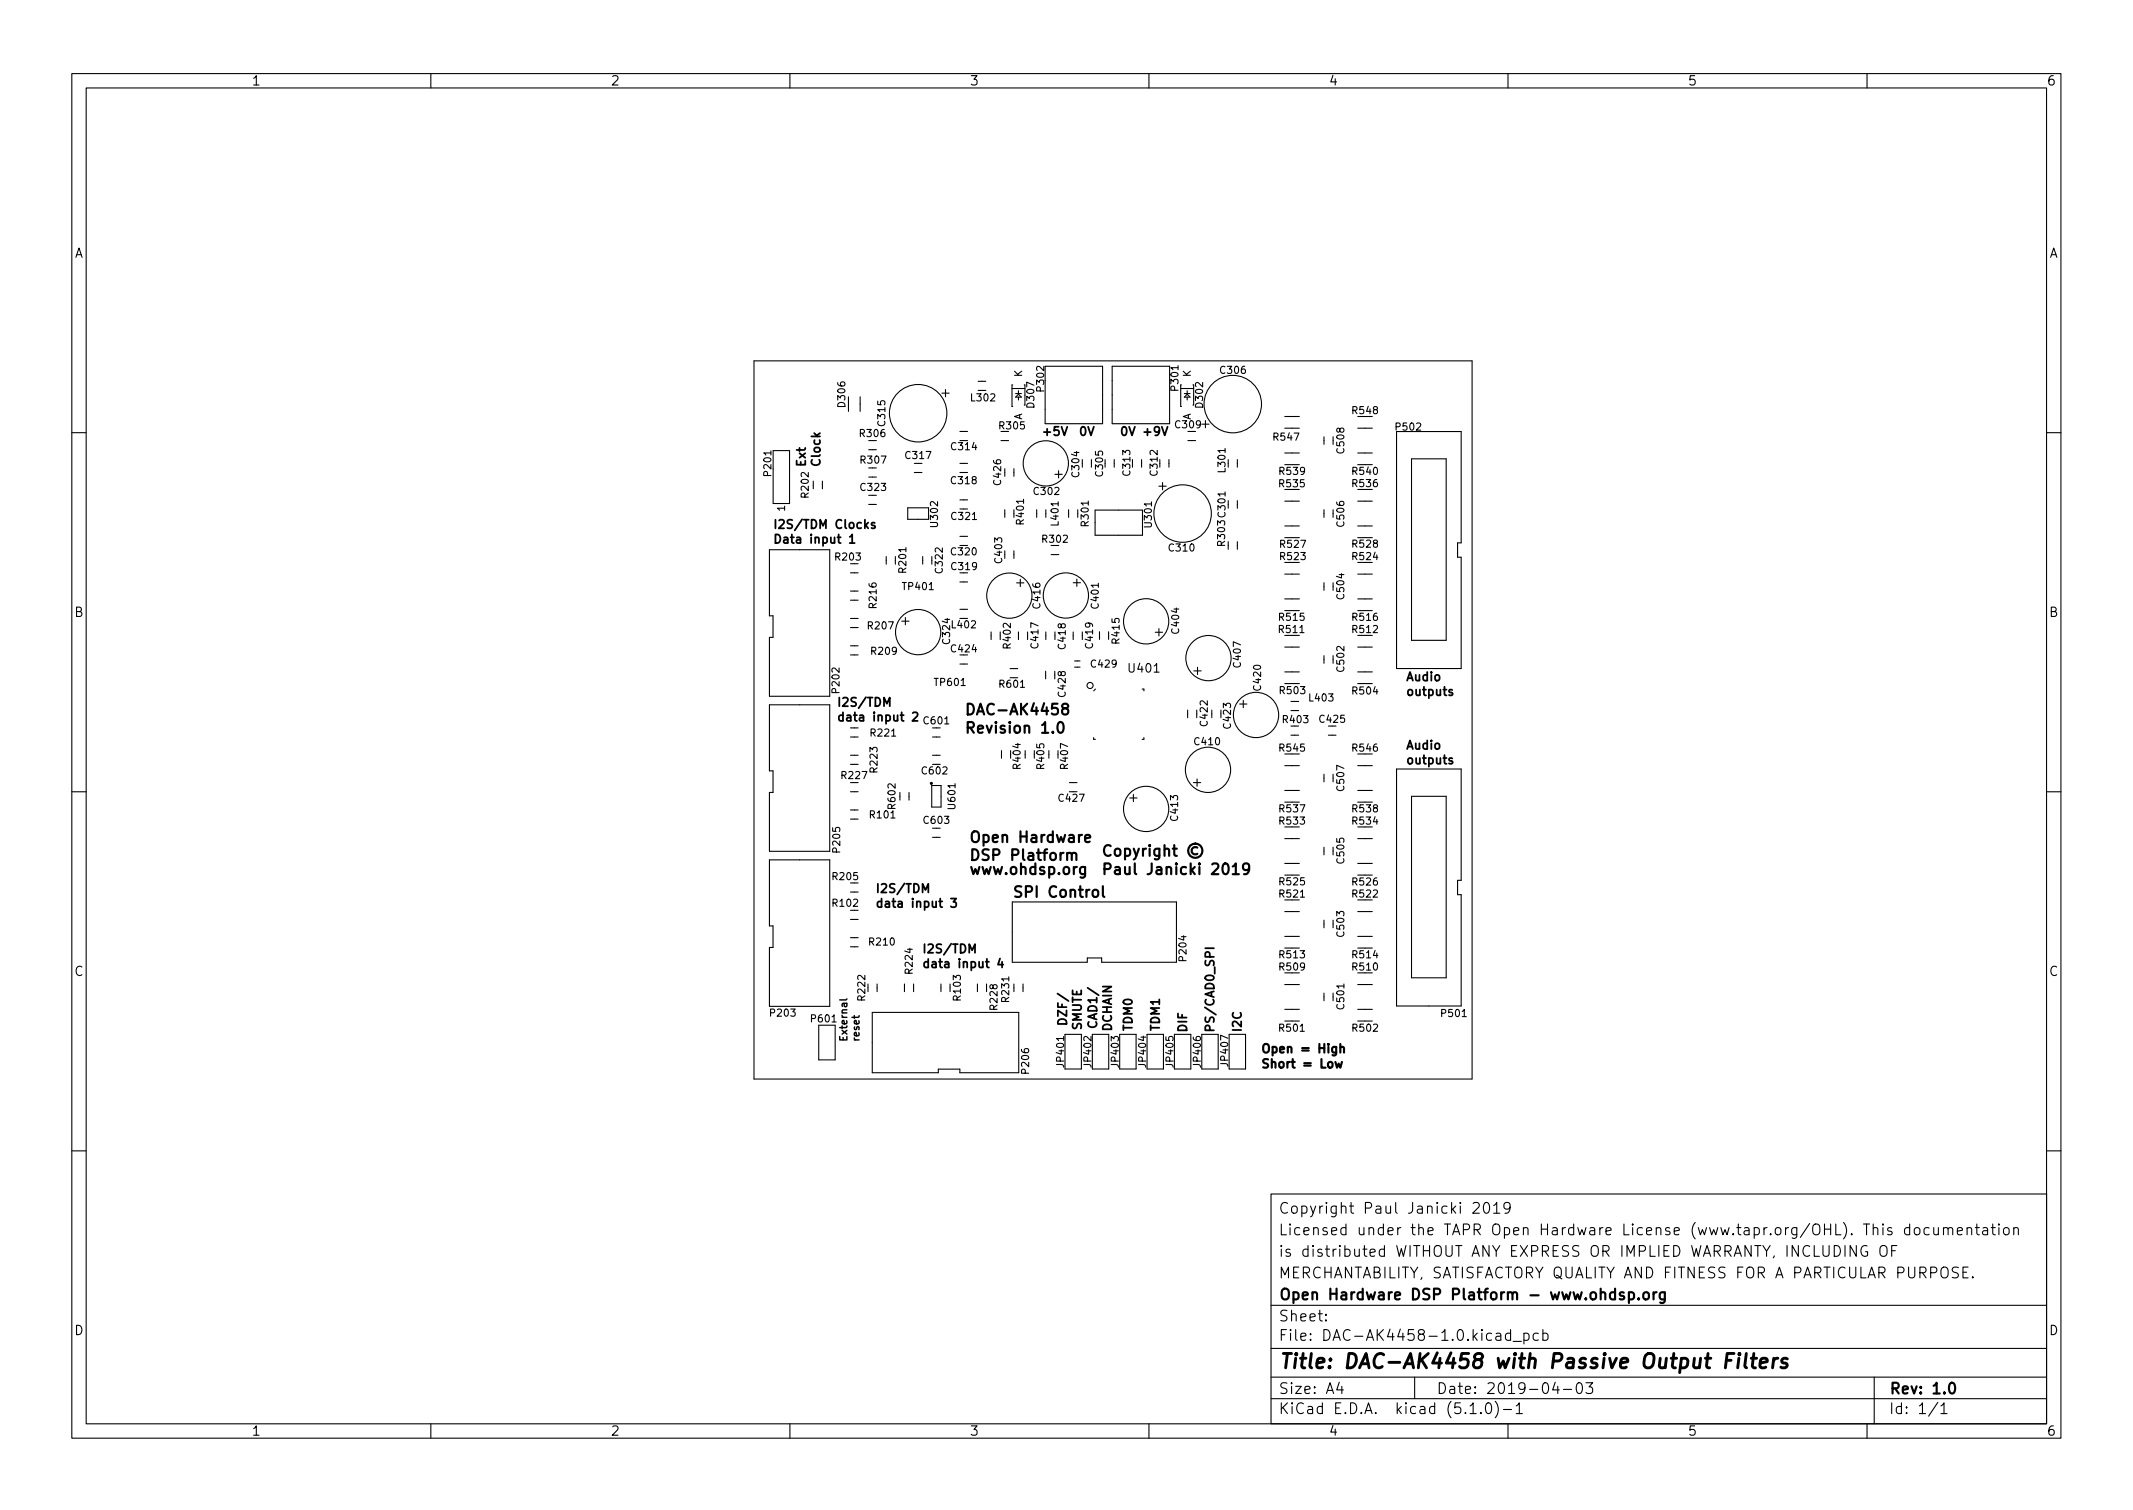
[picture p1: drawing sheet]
<svg xmlns="http://www.w3.org/2000/svg" width="297mm" height="210mm" viewBox="0 0 297 210" stroke-linecap="round" stroke-linejoin="round" font-family="sans-serif">
<defs><g id="words">
<text font-size="2.8" x="178" y="190.6">Title: DAC-AK4458 with Passive Output Filters</text>
<g font-size="2.1">
<text x="134.2" y="99.6">DAC-AK4458</text>
<text x="134.2" y="102.1">Revision 1.0</text>
<text x="134.8" y="117.3">Open Hardware</text>
<text x="134.8" y="119.8">DSP Platform</text>
<text x="153.3" y="119.2">Copyright ©</text>
<text x="134.8" y="121.8">www.ohdsp.org</text>
<text x="141.9" y="125">SPI Control</text>
<text x="153.3" y="121.8">Paul Janicki 2019</text>
<text x="178" y="172">Licensed under the TAPR Open Hardware License (www.tapr.org/OHL). This documentation</text>
<text x="178" y="169">Copyright Paul Janicki 2019</text>
<text x="178" y="178">MERCHANTABILITY, SATISFACTORY QUALITY AND FITNESS FOR A PARTICULAR PURPOSE.</text>
<text x="178" y="175">is distributed WITHOUT ANY EXPRESS OR IMPLIED WARRANTY, INCLUDING OF</text>
<text x="178" y="184">Sheet:</text>
<text x="178" y="181">Open Hardware DSP Platform - www.ohdsp.org</text>
<text x="178" y="186.7">File: DAC-AK4458-1.0.kicad_pcb</text>
<text x="178" y="196.9">KiCad E.D.A. kicad (5.1.0)-1</text>
<text x="178" y="194.1">Size: A4</text>
<text x="200" y="194.1">Date: 2019-04-03</text>
<text x="263" y="194.1">Rev: 1.0</text>
<text x="263" y="196.9">Id: 1/1</text>
</g>
<g font-size="1.8">
<text x="35" y="11.9">1</text>
<text x="85" y="11.9">2</text>
<text x="135" y="11.9">3</text>
<text x="185" y="11.9">4</text>
<text x="235" y="11.9">5</text>
<text x="285" y="11.9">6</text>
<text x="10.3" y="35.9">A</text>
<text x="285.3" y="35.9">A</text>
<text x="10.3" y="85.9">B</text>
<text x="285.3" y="85.9">B</text>
<text x="10.3" y="135.9">C</text>
<text x="285.3" y="135.9">C</text>
<text x="10.3" y="185.9">D</text>
<text x="285.3" y="185.9">D</text>
<text x="35" y="199.9">1</text>
<text x="85" y="199.9">2</text>
<text x="135" y="199.9">3</text>
<text x="185" y="199.9">4</text>
<text x="235" y="199.9">5</text>
<text x="285" y="199.9">6</text>
</g>
<g font-size="1.7">
<text x="112.2" y="65.2" transform="rotate(-90 112.2 65.2)">Ext</text>
<text x="114.2" y="65.2" transform="rotate(-90 114.2 65.2)">Clock</text>
<text x="145.4" y="60.7">+5V</text>
<text x="150.3" y="60.7">0V</text>
<text x="156" y="60.7">0V</text>
<text x="159.4" y="60.7">+9V</text>
<text x="107.5" y="73.6">I2S/TDM Clocks</text>
<text x="107.5" y="75.7">Data input 1</text>
<text x="157.3" y="93.6">U401</text>
<text x="195.7" y="94.8">Audio</text>
<text x="116.4" y="98.4">I2S/TDM</text>
<text x="116.4" y="100.4">data input 2</text>
<text x="195.7" y="96.9">outputs</text>
<text x="195.7" y="104.4">Audio</text>
<text x="195.7" y="106.4">outputs</text>
<text x="121.8" y="124.3">I2S/TDM</text>
<text x="121.8" y="126.4">data input 3</text>
<text x="128.3" y="132.7">I2S/TDM</text>
<text x="128.3" y="134.8">data input 4</text>
<text x="148.6" y="142.4" transform="rotate(-90 148.6 142.4)">DZF/</text>
<text x="150.6" y="143.5" transform="rotate(-90 150.6 143.5)">SMUTE</text>
<text x="152.8" y="142.9" transform="rotate(-90 152.8 142.9)">CAD1/</text>
<text x="154.8" y="143.6" transform="rotate(-90 154.8 143.6)">DCHAIN</text>
<text x="157.7" y="143.5" transform="rotate(-90 157.7 143.5)">TDM0</text>
<text x="161.5" y="143.5" transform="rotate(-90 161.5 143.5)">TDM1</text>
<text x="165.3" y="143.7" transform="rotate(-90 165.3 143.7)">DIF</text>
<text x="169.1" y="143.2" transform="rotate(-90 169.1 143.2)">PS/CAD0_SPI</text>
<text x="172.9" y="143.5" transform="rotate(-90 172.9 143.5)">I2C</text>
<text x="175.5" y="146.6">Open = High</text>
<text x="175.5" y="148.7">Short = Low</text>
</g>
<g font-size="1.4">
<text x="142.3" y="52.5" transform="rotate(-90 142.3 52.5)">K</text>
<text x="165.8" y="52.5" transform="rotate(-90 165.8 52.5)">K</text>
<text x="170" y="52">C306</text>
<text x="117.7" y="56.6" transform="rotate(-90 117.7 56.6)">D306</text>
<text x="123.3" y="59.2" transform="rotate(-90 123.3 59.2)">C315</text>
<text x="135.3" y="55.9">L302</text>
<text x="139.3" y="59.8">R305</text>
<text x="142.3" y="58.5" transform="rotate(-90 142.3 58.5)">A</text>
<text x="144" y="56.7" transform="rotate(-90 144 56.7)">D307</text>
<text x="145.4" y="54.4" transform="rotate(-90 145.4 54.4)">P302</text>
<text x="163.8" y="59.6">C309</text>
<text x="164.1" y="54.3" transform="rotate(-90 164.1 54.3)">P301</text>
<text x="165.8" y="58.5" transform="rotate(-90 165.8 58.5)">A</text>
<text x="167.5" y="56.7" transform="rotate(-90 167.5 56.7)">D302</text>
<text x="188.4" y="57.7">R548</text>
<text x="194.5" y="59.9">P502</text>
<text x="119.8" y="60.8">R306</text>
<text x="119.9" y="64.5">R307</text>
<text x="126.2" y="63.9">C317</text>
<text x="132.6" y="62.7">C314</text>
<text x="170.7" y="65.7" transform="rotate(-90 170.7 65.7)">L301</text>
<text x="177.4" y="61.3">R547</text>
<text x="187.2" y="63" transform="rotate(-90 187.2 63)">C508</text>
<text x="107.4" y="66.1" transform="rotate(-90 107.4 66.1)">P201</text>
<text x="109.3" y="71.2" transform="rotate(-90 109.3 71.2)">1</text>
<text x="112.6" y="69.2" transform="rotate(-90 112.6 69.2)">R202</text>
<text x="119.9" y="68.3">C323</text>
<text x="132.5" y="67.4">C318</text>
<text x="139.4" y="67.4" transform="rotate(-90 139.4 67.4)">C426</text>
<text x="144.1" y="68.9">C302</text>
<text x="150.3" y="66.3" transform="rotate(-90 150.3 66.3)">C304</text>
<text x="153.6" y="66.2" transform="rotate(-90 153.6 66.2)">C305</text>
<text x="157.4" y="66.1" transform="rotate(-90 157.4 66.1)">C313</text>
<text x="161.2" y="66.1" transform="rotate(-90 161.2 66.1)">C312</text>
<text x="178.2" y="67.8">R535</text>
<text x="178.3" y="66.1">R539</text>
<text x="188.4" y="67.8">R536</text>
<text x="188.4" y="66.1">R540</text>
<text x="130.6" y="73.3" transform="rotate(-90 130.6 73.3)">U302</text>
<text x="132.5" y="77.3">C320</text>
<text x="132.6" y="72.4">C321</text>
<text x="142.6" y="72.9" transform="rotate(-90 142.6 72.9)">R401</text>
<text x="145.2" y="75.6">R302</text>
<text x="147.4" y="73.1" transform="rotate(-90 147.4 73.1)">L401</text>
<text x="151.6" y="73.2" transform="rotate(-90 151.6 73.2)">R301</text>
<text x="160.4" y="73.3" transform="rotate(-90 160.4 73.3)">U301</text>
<text x="162.9" y="76.8">C310</text>
<text x="170.6" y="75.9" transform="rotate(-90 170.6 75.9)">R303 C301</text>
<text x="178.4" y="76.3">R527</text>
<text x="178.4" y="78">R523</text>
<text x="187.2" y="73.2" transform="rotate(-90 187.2 73.2)">C506</text>
<text x="188.4" y="76.3">R528</text>
<text x="188.4" y="78">R524</text>
<text x="116.4" y="78">R203</text>
<text x="125.8" y="82.2">TP401</text>
<text x="126.2" y="79.6" transform="rotate(-90 126.2 79.6)">R201</text>
<text x="131.3" y="79.7" transform="rotate(-90 131.3 79.7)">C322</text>
<text x="132.6" y="79.4">C319</text>
<text x="139.6" y="78.3" transform="rotate(-90 139.6 78.3)">C403</text>
<text x="187.2" y="83.3" transform="rotate(-90 187.2 83.3)">C504</text>
<text x="121" y="87.6">R207</text>
<text x="122.1" y="84.6" transform="rotate(-90 122.1 84.6)">R216</text>
<text x="132.3" y="89.6" transform="rotate(-90 132.3 89.6)">C324</text>
<text x="132.6" y="87.5">L402</text>
<text x="144.9" y="84.6" transform="rotate(-90 144.9 84.6)">C416</text>
<text x="153" y="84.6" transform="rotate(-90 153 84.6)">C401</text>
<text x="155.9" y="89.5" transform="rotate(-90 155.9 89.5)">R415</text>
<text x="164.2" y="88.1" transform="rotate(-90 164.2 88.1)">C404</text>
<text x="178.2" y="88.1">R511</text>
<text x="178.2" y="86.4">R515</text>
<text x="188.4" y="88.1">R512</text>
<text x="188.4" y="86.4">R516</text>
<text x="121.4" y="91.2">R209</text>
<text x="130.3" y="95.5">TP601</text>
<text x="132.5" y="90.8">C424</text>
<text x="139.3" y="95.8">R601</text>
<text x="140.8" y="90.2" transform="rotate(-90 140.8 90.2)">R402</text>
<text x="144.6" y="90.2" transform="rotate(-90 144.6 90.2)">C417</text>
<text x="148.4" y="90.3" transform="rotate(-90 148.4 90.3)">C418</text>
<text x="152" y="92.9">C429</text>
<text x="152.2" y="90.2" transform="rotate(-90 152.2 90.2)">C419</text>
<text x="172.8" y="92.8" transform="rotate(-90 172.8 92.8)">C407</text>
<text x="187.2" y="93.4" transform="rotate(-90 187.2 93.4)">C502</text>
<text x="116.9" y="96.4" transform="rotate(-90 116.9 96.4)">P202</text>
<text x="128.7" y="100.8">C601</text>
<text x="148.4" y="96.9" transform="rotate(-90 148.4 96.9)">C428</text>
<text x="168.2" y="101" transform="rotate(-90 168.2 101)">C422</text>
<text x="171.4" y="101.3" transform="rotate(-90 171.4 101.3)">C423</text>
<text x="175.6" y="96" transform="rotate(-90 175.6 96)">C420</text>
<text x="178.3" y="96.6">R503</text>
<text x="178.7" y="100.7">R403</text>
<text x="182.4" y="97.7">L403</text>
<text x="183.9" y="100.6">C425</text>
<text x="188.4" y="96.7">R504</text>
<text x="121.3" y="102.5">R221</text>
<text x="122.2" y="107.5" transform="rotate(-90 122.2 107.5)">R223</text>
<text x="128.5" y="107.8">C602</text>
<text x="142.1" y="107" transform="rotate(-90 142.1 107)">R404</text>
<text x="145.4" y="107" transform="rotate(-90 145.4 107)">R405</text>
<text x="148.7" y="107" transform="rotate(-90 148.7 107)">R407</text>
<text x="166.4" y="103.8">C410</text>
<text x="178.3" y="104.6">R545</text>
<text x="188.4" y="104.6">R546</text>
<text x="117.3" y="108.5">R227</text>
<text x="121.2" y="113.9">R101</text>
<text x="124.7" y="112.5" transform="rotate(-90 124.7 112.5)">R602</text>
<text x="133.1" y="112.5" transform="rotate(-90 133.1 112.5)">U601</text>
<text x="147.5" y="111.6">C427</text>
<text x="178.3" y="113.1">R537</text>
<text x="187.2" y="110" transform="rotate(-90 187.2 110)">C507</text>
<text x="188.4" y="113.1">R538</text>
<text x="117" y="118.6" transform="rotate(-90 117 118.6)">P205</text>
<text x="128.7" y="114.7">C603</text>
<text x="164" y="114.2" transform="rotate(-90 164 114.2)">C413</text>
<text x="178.3" y="114.8">R533</text>
<text x="188.4" y="114.8">R534</text>
<text x="116" y="122.5">R205</text>
<text x="178.3" y="123.3">R525</text>
<text x="178.3" y="125">R521</text>
<text x="187.2" y="120.1" transform="rotate(-90 187.2 120.1)">C505</text>
<text x="188.4" y="123.3">R526</text>
<text x="188.4" y="125">R522</text>
<text x="116" y="126.2">R102</text>
<text x="121.1" y="131.6">R210</text>
<text x="187.2" y="130.3" transform="rotate(-90 187.2 130.3)">C503</text>
<text x="127.1" y="135.5" transform="rotate(-90 127.1 135.5)">R224</text>
<text x="165.2" y="133.7" transform="rotate(-90 165.2 133.7)">P204</text>
<text x="178.3" y="133.4">R513</text>
<text x="178.3" y="135.1">R509</text>
<text x="188.4" y="135.1">R510</text>
<text x="188.4" y="133.4">R514</text>
<text x="107.4" y="141.5">P203</text>
<text x="113.1" y="142.3">P601</text>
<text x="120.5" y="139.2" transform="rotate(-90 120.5 139.2)">R222</text>
<text x="133.8" y="139.2" transform="rotate(-90 133.8 139.2)">R103</text>
<text x="138.9" y="140.5" transform="rotate(-90 138.9 140.5)">R228</text>
<text x="140.5" y="139.4" transform="rotate(-90 140.5 139.4)">R231</text>
<text x="178.2" y="143.6">R501</text>
<text x="187.2" y="140.4" transform="rotate(-90 187.2 140.4)">C501</text>
<text x="188.4" y="143.6">R502</text>
<text x="200.8" y="141.6">P501</text>
<text x="118" y="145.2" transform="rotate(-90 118 145.2)">External</text>
<text x="119.7" y="145.2" transform="rotate(-90 119.7 145.2)">reset</text>
<text x="143.3" y="149.4" transform="rotate(-90 143.3 149.4)">P206</text>
<text x="148.2" y="148.5" transform="rotate(-90 148.2 148.5)">JP401</text>
<text x="152" y="148.5" transform="rotate(-90 152 148.5)">JP402</text>
<text x="155.8" y="148.5" transform="rotate(-90 155.8 148.5)">JP403</text>
<text x="159.6" y="148.5" transform="rotate(-90 159.6 148.5)">JP404</text>
<text x="163.4" y="148.5" transform="rotate(-90 163.4 148.5)">JP405</text>
<text x="167.2" y="148.5" transform="rotate(-90 167.2 148.5)">JP406</text>
<text x="171" y="148.3" transform="rotate(-90 171 148.3)">JP407</text>
</g>
</g></defs>
<g fill="none" stroke="#000" stroke-width=".15">
<path d="M10 10.2h277v190.1h-277zM12 12.2h273v186.1h-273zM60 10.2v2M110 10.2v2M160 10.2v2M210 10.2v2M260 10.2v2M105 50.2h100v100h-100zM118.2 56.3v1M119.8 55.3v2M131.2 54.7h1M131.7 54.2v1.1"/>
<path d="M136.2 53.1h1.1M136.2 54.4h1.1M140.9 54.1h1.8M141 53.6h-.1v3h.1M141.4 54.8h.8M141.8 54.4v.4M141.8 55.3v.4M141.8 54.9l.4 .4h-.8zM145.5 51h8v8h-8v-6M162.9 51h-8v8h8v-6M164.4 54.1h1.8M164.4 53.6v3h.1"/>
<path d="M164.9 54.8h.8M165.3 54.9l.4 .4h-.8zM165.3 54.4v.4M165.3 55.3v.4M167.4 59.1h1M167.9 58.6v1M178.9 59.6h2M178.9 58h2M189.1 59.6h2M10 60.2h2M107.1 76.5h8.4v20.4h-8.4v-8.2h.6v-3h-.6zM107.7 62.7h2.3v7.4h-2.3z"/>
<path d="M113.3 67v1.1M114.5 67v1.1M118.4 79.8h1.1M121 66.4h1M121 65.2h1M121 70.2h1M121 69h1M121 62.6h1M123.4 77.5v1.1M124.7 77.5v1.1M127.3 65.8h1.1M127.3 64.5h1.1"/>
<path d="M128.5 77.5v1.1M129.3 70.7h-2.9v1.6h2.9M129.8 77.5v1.1M133.7 70.9h1M133.7 69.6h1M133.7 74.7h1M133.7 65.8h1M133.7 64.5h1M133.7 60.1h1M139.4 61.3h1.1M139.9 65.3v1M139.9 71v1"/>
<path d="M141.2 65.3v1M141.2 76.7v1.1M144.4 71v1M145.6 71v1M146.4 77.2h1M146.9 66h1M147.4 65.5v1.1M148.8 71v1M150.1 71v1M152 64v1.1M152.5 71h6.6v3.5h-6.6zM155.2 64v1.1"/>
<path d="M159 64v1.1M161.4 67.7h1M161.9 67.2v1M162.8 64v1.1M165.4 61.3h1.1M171 76v.5M172.3 64v1.1M172.3 69.7v1.1M172.3 75.4v1.1M178.9 63.1h2M178.9 69.8h2M178.9 73.2h2"/>
<path d="M178.9 79.9h2M184.4 60.8v1.1M184.4 71v1M185.6 60.8v1.1M185.6 71v1M189.1 63.1h2M189.1 69.8h2M189.1 73.2h2M189.1 79.9h2M194.5 60.1h9v15.5h-.5v2h.5v15.5h-9zM196.6 63.9h4.8v25.3h-4.8zM285 60.2h2"/>
<path d="M107.1 98.1h8.4v20.4h-8.4v-8.2h.6v-3h-.6zM118.4 82.3h1.1M118.4 83.6h1.1M118.4 91.2h1.1M118.4 89.9h1.1M118.4 87.4h1.1M118.4 86.1h1.1M125.6 86.5h1M126.1 86v1M133.7 84.8h1M133.7 92.5h1M133.7 81h1"/>
<path d="M138 88v1.1M140.7 93.1h1M141.6 81.2h1M141.8 88v1.1M142.1 80.7v1M145.6 93.5v1M145.6 88v1.1M146.9 93.5v1M149.5 81.1h1M149.5 88v1.1M149.6 92h.8M149.6 92.9h.8"/>
<path d="M150 80.6v1M152.6 95.9l-.3 .3M153.1 88v1M154.4 88v1M159 95.9h.3v.3M160.9 88h1M161.4 87.5v1M165.4 98.9v1M166.3 93.4h1M166.7 98.9v1M166.8 92.9v1M168.8 98.9v1"/>
<path d="M172.6 98h1M173.1 97.5v1M178.9 83.4h2M178.9 90.1h2M178.9 93.6h2M179.8 97.7h1M179.8 98.9h1M184.4 81.1v1.1M184.4 91.3v1.1M185.6 81.1v1.1M185.6 91.3v1.1M189.1 83.4h2"/>
<path d="M189.1 90.1h2M189.1 95.2h2M189.1 93.6h2M10 110.2h2M107.1 119.7h8.4v20.4h-8.4v-8.2h.6v-3h-.6zM118.4 110.2h1.1M118.4 109h1.1M118.4 102.6h1.1M118.4 106.4h1.1M118.4 105.2h1.1M118.4 112.8h1.1M118.4 114.1h1.1"/>
<path d="M125.3 110.3v1.1M126.6 110.3v1.1M129.8 109.4h1.3v3h-1.3zM129.9 102.6h1M129.9 105.2h1M129.9 115.3h1M129.9 116.6h1M139.5 104.5v1.1M142.8 104.5v1.1M146.1 104.5v1.1M148.9 109h1.1M152.3 102.7v.2h.3"/>
<path d="M157.3 111.1h1M157.8 110.6v1M159.3 102.7v.2h-.3M166.2 109h1M166.7 108.5v1M178.9 106.6h2M178.9 110.1h2M178.9 116.8h2M179.8 102.4h1M184.4 107.8v1.1M184.4 118v1M185 102.4h1.1"/>
<path d="M185.6 107.8v1.1M185.6 118v1M189.1 106.6h2M189.1 110.1h2M189.1 116.8h2M194.5 107.1h9v15.5h-.5v2h.5v15.5h-9zM196.6 110.9h4.8v25.3h-4.8zM285 110.2h2M118.4 131.8h1.1M118.4 130.6h1.1M118.4 128h1.1M118.4 124.2h1.1"/>
<path d="M122.1 137v1.1M126 137v1.1M127.2 137v1.1M131 137v1.1M132.3 137v1.1M136.1 137v1.1M137.4 137v1.1M141.2 137v1.1M142.5 137v1.1M151.4 134h-10.4v-8.4h22.8v8.4h-10.4v-.6h-2v.6M178.9 120.2h2M178.9 126.9h2"/>
<path d="M178.9 130.4h2M178.9 137.1h2M184.4 128.1v1.1M184.4 138.3v1.1M185.6 128.1v1.1M185.6 138.3v1.1M189.1 120.2h2M189.1 126.9h2M189.1 130.4h2M189.1 137.1h2M114 142.8h2.3v4.8h-2.3zM121.5 141h20.4v8.4h-8.2v-.5h-3v.5h-9.2z"/>
<path d="M148.3 144h2.3v4.9h-2.3zM152.1 144h2.3v4.9h-2.3zM155.9 144v4.9h2.3v-4.9M159.7 144v4.9h2.3v-4.9M163.5 144v4.9h2.3v-4.9M167.4 144h2.2v4.9h-2.2zM171.2 144v4.9h2.3v-4.9M178.9 140.5h2M189.1 140.5h2M10 160.2h2M177 166.3h108v32h-108zM205.1 167.6l.3-.2 .5 .1a.41 .41 0 0 1 0 .6l-.8 .8h.9"/>
<path d="M206.7 167.6a.36 .36 0 0 1 .4-.2 .36 .36 0 0 1 .3 .3 .77 .77 0 0 1-.5 1.2 .91 .91 0 0 1-.2-1.3zM208 167.9l.4-.5v1.5M208 168.9h.9M210.3 168.1l-.3 .3-.4-.1-.2-.2v-.4l.2-.2 .4-.1 .2 .2a.99 .99 0 0 1-.3 1.3h-.3M258.5 173.4v1.5l-.9-1.5v1.5M260 173.5a.62 .62 0 0 0-.7 .1 .62 .62 0 0 0-.2 .7 .56 .56 0 0 0 .3 .6 .56 .56 0 0 0 .7-.1v-.5h-.3M262 173.5a.5 .5 0 0 1 .5 0 .5 .5 0 0 1 .3 .4v.5a.5 .5 0 0 1-.5 .6 .5 .5 0 0 1-.5-.6v-.5zM263.4 174.1h.5M264.1 173.4h-.7v1.5M265.9 171l-.4-.1-.3 .3v.4l.2 .3h.1h.4M265.9 170.4v1.5M266.7 171a.41 .41 0 0 1 .7 .2v.4a.41 .41 0 0 1-.4 .3 .41 .41 0 0 1-.4-.3v-.4z"/>
<path d="M268.6 171l-.4-.1-.3 .3v.4l.2 .3h.1h.4M269.3 170.9l.1 1a.41 .41 0 0 0 .5-.1M269.9 170.9v1M270.6 171.1a.37 .37 0 0 1 .7 0v.8M270.6 170.9v1M271.3 171.1l.2-.2 .4 .1v.9M272.6 171.4l.7-.1-.1-.3-.4-.1-.2 .2v.8h.2h.4M272.7 176.5l-.2-.1-.5 .1a.36 .36 0 0 0-.1 .4 .36 .36 0 0 0 .2 .2 .55 .55 0 0 1 .6 .4l-.1 .3-.2 .1h-.5M273.4 177.1h.5M273.9 171.1a.37 .37 0 0 1 .7 0v.8M273.9 170.9v1M274.1 176.4h-.7v1.5h.7"/>
<path d="M274.7 177.8l.1 .1h-.1h-.1l.1-.1v.1M275.1 170.9h.5M275.3 170.4v1.3l.1 .2h.2M276.1 171l.2-.1 .4 .1 .1 .9M276.8 171.3l-.5 .1a.29 .29 0 0 0-.2 .2 .29 .29 0 0 0 .2 .3h.5M277.3 170.9h.6M277.5 170.4v1.3l.1 .2h.3M278.4 170.4l-.1 .1 .1 .1v-.1v-.1v.2M278.4 170.9v1M279.1 171a.41 .41 0 0 1 .7 .2v.4a.41 .41 0 0 1-.4 .3 .41 .41 0 0 1-.4-.3v-.4zM280.4 171.1a.37 .37 0 0 1 .7 0v.8M280.4 170.9v1"/>
<path d="M285 160.2h2M60 198.3v2M110 198.3v2M160 198.3v2M177 194.8h108M177 191.8h108M177 187.8h108M177 181.8h108M184.6 183.8l.1 .1h-.1v-.1v.1M184.6 183l.1 .1h-.1v-.1v.1M186.5 192.5l-.4 1h1M186.9 193v1"/>
<path d="M197 191.8v3M204.7 195.8l.4-.5v1.5M204.7 196.8h.9M206.2 196.7l.1 .1h-.1h-.1l.1-.1v.1M207 195.5a.36 .36 0 0 1 .4-.2 .36 .36 0 0 1 .2 .3 .77 .77 0 0 1-.4 1.2 .91 .91 0 0 1-.2-1.3zM208.2 195.1a1.72 1.72 0 0 1 0 2.3M209.4 196.3h1.1M210 198.3v2M210.4 185.7l-.5-.1-.3 .3v.4l.2 .3h.1h.5M210.4 185.1v1.5M210.7 186.8h1.2M211.1 195.8l.5-.5v1.5"/>
<path d="M211.1 196.8h.9M212.2 185.7l.4-.1 .3 .3v.4l-.1 .3h-.2h-.4M212.2 185.6v1.5M214.2 185.7l-.4-.1-.3 .3v.4l.1 .3h.2h.4M214.9 185.7l.4-.1 .3 .3v.4l-.2 .3h-.1h-.4M214.9 185.1v1.5M216.6 192.5l-.4 1h.9M216.9 193v1M217.7 193.5h1.2M219.6 192.7a.36 .36 0 0 1 .4-.2 .36 .36 0 0 1 .3 .3 .77 .77 0 0 1-.4 1.2 .91 .91 0 0 1-.3-1.3zM220.9 192.5h.9l-.5 .6a.41 .41 0 0 1 .5 .3v.3l-.2 .3h-.5l-.2-.1M260 198.3v2"/>
<path d="M261 191.8v6.5M269.9 195.3l-1.3 1.9M270.3 195.8l.4-.5v1.5M270.3 196.8h.8"/>
<circle cx="127.9" cy="57.5" r="4"/>
<circle cx="171.7" cy="56.3" r="4"/>
<circle cx="145.6" cy="64.5" r="3.2"/>
<circle cx="164.7" cy="71.5" r="4"/>
<circle cx="127.9" cy="88" r="3.2"/>
<circle cx="140.6" cy="82.9" r="3.2"/>
<circle cx="148.4" cy="82.9" r="3.2"/>
<circle cx="151.8" cy="95.4" r=".42"/>
<circle cx="159.6" cy="86.5" r="3.2"/>
<circle cx="168.3" cy="91.6" r="3.2"/>
<circle cx="174.9" cy="99.6" r="3.2"/>
<circle cx="159.6" cy="112.6" r="3.2"/>
<circle cx="168.2" cy="107.2" r="3.2"/>
</g>
<g fill="none" stroke="#000" stroke-width=".3">
<path d="M148.2 98.6h-.2a.31 .31 0 0 1-.1-.4 .31 .31 0 0 1 .3-.2l.4 .1a.31 .31 0 0 1 .2 .3 .31 .31 0 0 1-.3 .2h-.3l-.3 .3 .1 .4 .2 .2h.3l.3-.3v-.3l-.3-.3M147.4 100.7a.36 .36 0 0 1 .4-.2 .36 .36 0 0 1 .2 .3 .77 .77 0 0 1-.4 1.2 .91 .91 0 0 1-.2-1.3zM148.6 118.9a.37 .37 0 0 1 .7 .1v.8M149.3 119l.2-.2h.3l.1 1M151.1 116.8l.7-.2v-.3h-.5l-.2 .2 .1 .7 .1 .1 .5-.1M166.7 118a.52 .52 0 0 0-.8 .5 .52 .52 0 0 0 .8 .4M171.7 120.7l.4-.5v1.5M171.7 121.7h.8M174 120.9l-.3 .3h-.3l-.3-.3v-.4l.1-.2 .5-.1 .2 .2a.99 .99 0 0 1-.4 1.3h-.3M186 147.9l.2 .8 .2-.6 .3 .6 .2-.8M186.1 145.8v.9l-.2 .3-.3-.1M186.1 145.8h-.4l-.2 .2v.3l.1 .2h.5"/>
<path d="M186.7 145.9l.1-.1h.3l.1 .8M186.7 145.4v1.2M226.8 179.9v1.5M230.3 179.9v1M230.7 179.9l-.3 .1-.1 .2M231.8 179.9v1.2a.41 .41 0 0 1-.6 .3M226.1 180l-.3-.1-.2 .2v.3l.5 .1 .1 .1-.1 .3h-.1h-.4M226.8 180l.5-.1 .3 .3v.4l-.2 .3h-.1h-.5M228.2 180.8l.1 .1h-.1h-.1l.1-.1v.1M228.9 180.1a.41 .41 0 0 1 .4-.2 .41 .41 0 0 1 .3 .3v.4a.41 .41 0 0 1-.4 .3 .41 .41 0 0 1-.4-.3zM231.8 180l-.4-.1-.3 .3v.4l.2 .3h.1h.4M271.6 192.6a.36 .36 0 0 1 .6 .2 .77 .77 0 0 1-.4 1.2 1 1 0 0 1-.2-1.4z"/>
<circle cx="166.5" cy="118.5" r="1"/>
</g>
<path d="M240.4 189.4h.7M241.5 188.5h-1l-.2 2M242.2 189.1l-.2 1.4M242.2 188.5l-.1 .1 .1 .1 .1-.1-.1-.1v.2M243.2 188.5l-.2 1.7v.2l.2 .1M243.9 189.1h.7M244.2 188.5l-.2 1.7 .1 .2 .4 .1M245.1 189.8l1-.2-.1-.4-.5-.1-.3 .3-.1 .8v.2l.2 .1 .6-.1M247 189.1l-.2 1.4M247.6 189.1a.59 .59 0 0 0-.6 .4M248.9 189.2a.49 .49 0 0 0-.8 .3l.1 .2 .4 .1 .2 .1 .1 .2-.1 .3-.2 .1-.6-.1" fill="none" stroke="#000" stroke-width=".4"/>
<path d="M118.3 74.8l.4-.4v1.2M118.3 75.6h.7M120.6 73.1l.3 .5M120.9 72.8l-.5 .4M121.8 72.8h-.3l-.1 .1v.2l.4 .1v.3h-.4M123.1 98.3v-1.2l.4 .9 .4-.9v1.2M127.1 99.3l.5-.1 .1 .1 .1 .2-.8 .9h.8M128.5 124.3v-1.2l.4 .8 .4-.8v1.2M132.4 125.1h.8l-.4 .5 .3 .1v.5l-.2 .1h-.3l-.2-.1M135 132.7v-1.2l.4 .8 .4-.8v1.2M139.3 133.5l-.3 .8h.7M139.5 133.9v.8" fill="none" stroke="#000" stroke-width=".25"/>
<path d="M117.9 139.1l-.1 .1h-.9" fill="none" stroke="#000" stroke-width=".2"/>
<circle cx="129.7" cy="109.1" r=".15" fill="#000" stroke="#000" stroke-width=".14"/>
<use href="#words"/>
</svg>
